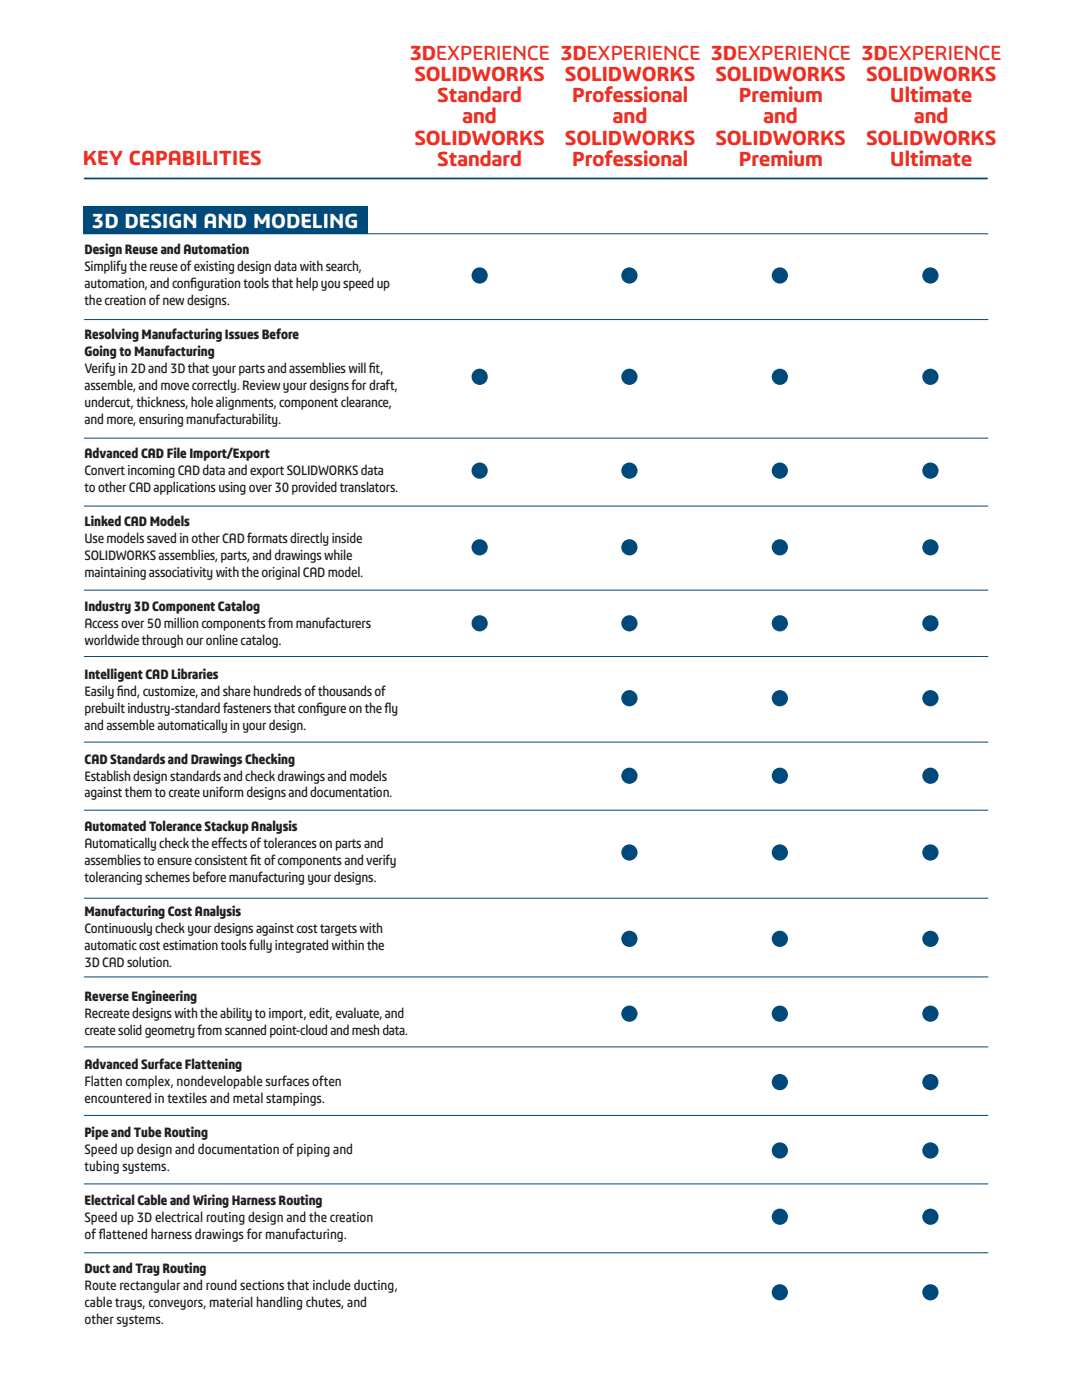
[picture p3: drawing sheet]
<svg xmlns="http://www.w3.org/2000/svg" width="216mm" height="279mm" viewBox="0 0 216 279" stroke-linecap="round" stroke-linejoin="round" font-family="sans-serif">
<defs><g id="words">
<g font-size="4.2" fill="#ee2e22">
<text x="81.7" y="11.9">3DEXPERIENCE 3DEXPERIENCE 3DEXPERIENCE 3DEXPERIENCE</text>
<text x="82.7" y="16.1">SOLIDWORKS</text>
<text x="112.7" y="16.1">SOLIDWORKS</text>
<text x="142.8" y="16.1">SOLIDWORKS</text>
<text x="172.8" y="16.1">SOLIDWORKS</text>
<text x="87.2" y="20.4">Standard</text>
<text x="114.1" y="20.4">Professional</text>
<text x="147.4" y="20.4">Premium</text>
<text x="177.6" y="20.4">Ultimate</text>
<text x="82.7" y="28.8">SOLIDWORKS</text>
<text x="92.3" y="24.6">and</text>
<text x="112.7" y="28.8">SOLIDWORKS</text>
<text x="122.3" y="24.6">and</text>
<text x="142.8" y="28.8">SOLIDWORKS</text>
<text x="152.3" y="24.6">and</text>
<text x="172.8" y="28.8">SOLIDWORKS</text>
<text x="182.4" y="24.6">and</text>
<text x="16.5" y="32.9">KEY CAPABILITIES</text>
<text x="87.2" y="33.1">Standard</text>
<text x="114.1" y="33.1">Professional</text>
<text x="147.4" y="33.1">Premium</text>
<text x="177.6" y="33.1">Ultimate</text>
</g>
<text font-size="4.2" fill="#fff" x="18.3" y="45.5">3D DESIGN AND MODELING</text>
<g font-size="2.8" fill="#231f20">
<text x="16.9" y="50.8">Design Reuse and Automation</text>
<text x="16.9" y="54.2">Simplify the reuse of existing design data with search,</text>
<text x="16.9" y="57.6">automation, and conf</text>
<text x="38" y="57.6">iguration tools that help you speed up</text>
<text x="16.9" y="60.9">the creation of new designs.</text>
<text x="16.9" y="67.7">Resolving Manufacturing Issues Before</text>
<text x="16.9" y="71.1">Going to Manufacturing</text>
<text x="16.9" y="74.5">Verify in 2D and 3D that your parts and assemblies will f</text>
<text x="16.9" y="77.9">assemble, and move correctly. Review your designs for draft,</text>
<text x="73.6" y="74.5">it,</text>
<text x="16.9" y="81.3">undercut, thickness, hole alignments, component clearance,</text>
<text x="16.9" y="84.7">and more, ensuring manufacturability.</text>
<text x="16.9" y="91.4">Advanced CAD File Import/Export</text>
<text x="16.9" y="94.8">Convert incoming CAD data and export SOLIDWORKS data</text>
<text x="16.9" y="98.2">to other CAD applications using over 30 provided translators.</text>
<text x="16.9" y="105">Linked CAD Models</text>
<text x="16.9" y="108.4">Use models saved in other CAD formats directly inside</text>
<text x="16.9" y="111.7">SOLIDWORKS assemblies, parts, and drawings while</text>
<text x="16.9" y="115.1">maintaining associativity with the original CAD model.</text>
<text x="16.9" y="121.9">Industry 3D Component Catalog</text>
<text x="16.9" y="125.3">Access over 50 million components from manufacturers</text>
<text x="16.9" y="128.7">worldwide through our online catalog.</text>
<text x="16.9" y="135.5">Intelligent CAD Libraries</text>
<text x="16.9" y="138.8">Easily f</text>
<text x="16.9" y="142.2">prebuilt industry-standard fasteners that conf</text>
<text x="23.3" y="138.8">ind, customize, and share hundreds of thousands of</text>
<text x="63.1" y="142.2">igure on the f</text>
<text x="76.8" y="142.2">ly</text>
<text x="16.9" y="145.6">and assemble automatically in your design.</text>
<text x="16.9" y="152.4">CAD Standards and Drawings Checking</text>
<text x="16.9" y="155.8">Establish design standards and check drawings and models</text>
<text x="16.9" y="159.2">against them to create uniform designs and documentation.</text>
<text x="16.9" y="165.9">Automated Tolerance Stackup Analysis</text>
<text x="16.9" y="169.3">Automatically check the effects of tolerances on parts and</text>
<text x="16.9" y="172.7">assemblies to ensure consistent f</text>
<text x="49.9" y="172.7">it of components and verify</text>
<text x="16.9" y="176.1">tolerancing schemes before manufacturing your designs.</text>
<text x="16.9" y="182.9">Manufacturing Cost Analysis</text>
<text x="16.9" y="186.3">Continuously check your designs against cost targets with</text>
<text x="16.9" y="189.6">automatic cost estimation tools fully integrated within the</text>
<text x="16.9" y="193">3D CAD solution.</text>
<text x="16.9" y="199.8">Reverse Engineering</text>
<text x="16.9" y="203.2">Recreate designs with the ability to import, edit, evaluate, and</text>
<text x="16.9" y="206.6">create solid geometry from scanned point-cloud and mesh data.</text>
<text x="16.9" y="213.3">Advanced Surface Flattening</text>
<text x="16.9" y="216.7">Flatten complex, nondevelopable surfaces often</text>
<text x="16.9" y="220.1">encountered in textiles and metal stampings.</text>
<text x="16.9" y="226.9">Pipe and Tube Routing</text>
<text x="16.9" y="230.3">Speed up design and documentation of piping and</text>
<text x="16.9" y="233.7">tubing systems.</text>
<text x="16.9" y="240.4">Electrical Cable and Wiring Harness Routing</text>
<text x="16.9" y="243.8">Speed up 3D electrical routing design and the creation</text>
<text x="16.9" y="247.2">of f</text>
<text x="19.7" y="247.2">lattened harness drawings for manufacturing.</text>
<text x="16.9" y="254">Duct and Tray Routing</text>
<text x="16.9" y="257.4">Route rectangular and round sections that include ducting,</text>
<text x="16.9" y="260.8">cable trays, conveyors, material handling chutes, and</text>
<text x="16.9" y="264.1">other systems.</text>
</g>
</g></defs>
<path d="M16.7 41.1h56.7v5.6h-56.7z" fill="#00497b"/>
<path d="M16.7 35.6h180.4" fill="none" stroke="#00497b" stroke-width=".35"/>
<g fill="none" stroke="#00497b" stroke-width=".2">
<path d="M16.7 46.7h180.5M16.7 63.8h180.5M16.7 87.4h180.5M16.7 101h180.5M16.7 117.8h180.5M16.7 131h180.5M16.7 148.1h180.5M16.7 161.7h180.5M16.7 179.3h180.5M16.7 195h180.5M16.7 208.9h180.5M16.7 222.6h180.5"/>
<path d="M16.7 236.3h180.5M16.7 250h180.5"/>
</g>
<g fill="#00497b">
<circle cx="95.7" cy="55" r="1.62"/>
<circle cx="95.7" cy="93.9" r="1.62"/>
<circle cx="95.7" cy="75.2" r="1.62"/>
<circle cx="95.7" cy="109.2" r="1.62"/>
<circle cx="95.7" cy="124.4" r="1.62"/>
<circle cx="125.6" cy="55" r="1.62"/>
<circle cx="125.6" cy="93.9" r="1.62"/>
<circle cx="125.6" cy="75.2" r="1.62"/>
<circle cx="125.6" cy="109.2" r="1.62"/>
<circle cx="125.6" cy="124.4" r="1.62"/>
<circle cx="125.6" cy="139.3" r="1.62"/>
<circle cx="125.6" cy="154.8" r="1.62"/>
<circle cx="125.6" cy="170.1" r="1.62"/>
<circle cx="125.6" cy="187.4" r="1.62"/>
<circle cx="125.6" cy="202.3" r="1.62"/>
<circle cx="155.6" cy="55" r="1.62"/>
<circle cx="155.6" cy="93.9" r="1.62"/>
<circle cx="155.6" cy="75.2" r="1.62"/>
<circle cx="155.6" cy="109.2" r="1.62"/>
<circle cx="155.6" cy="124.4" r="1.62"/>
<circle cx="155.6" cy="139.3" r="1.62"/>
<circle cx="155.6" cy="154.8" r="1.62"/>
<circle cx="155.6" cy="170.1" r="1.62"/>
<circle cx="155.6" cy="187.4" r="1.62"/>
<circle cx="155.6" cy="202.3" r="1.62"/>
<circle cx="155.6" cy="216" r="1.62"/>
<circle cx="155.6" cy="229.6" r="1.62"/>
<circle cx="155.6" cy="257.9" r="1.62"/>
<circle cx="155.6" cy="242.8" r="1.62"/>
<circle cx="185.7" cy="55" r="1.62"/>
<circle cx="185.7" cy="93.9" r="1.62"/>
<circle cx="185.7" cy="75.2" r="1.62"/>
<circle cx="185.7" cy="109.2" r="1.62"/>
<circle cx="185.7" cy="124.4" r="1.62"/>
<circle cx="185.7" cy="139.3" r="1.62"/>
<circle cx="185.7" cy="154.8" r="1.62"/>
<circle cx="185.7" cy="170.1" r="1.62"/>
<circle cx="185.7" cy="187.4" r="1.62"/>
<circle cx="185.7" cy="202.3" r="1.62"/>
<circle cx="185.7" cy="216" r="1.62"/>
<circle cx="185.7" cy="229.6" r="1.62"/>
<circle cx="185.7" cy="257.9" r="1.62"/>
<circle cx="185.7" cy="242.8" r="1.62"/>
</g>
<use href="#words"/>
</svg>
